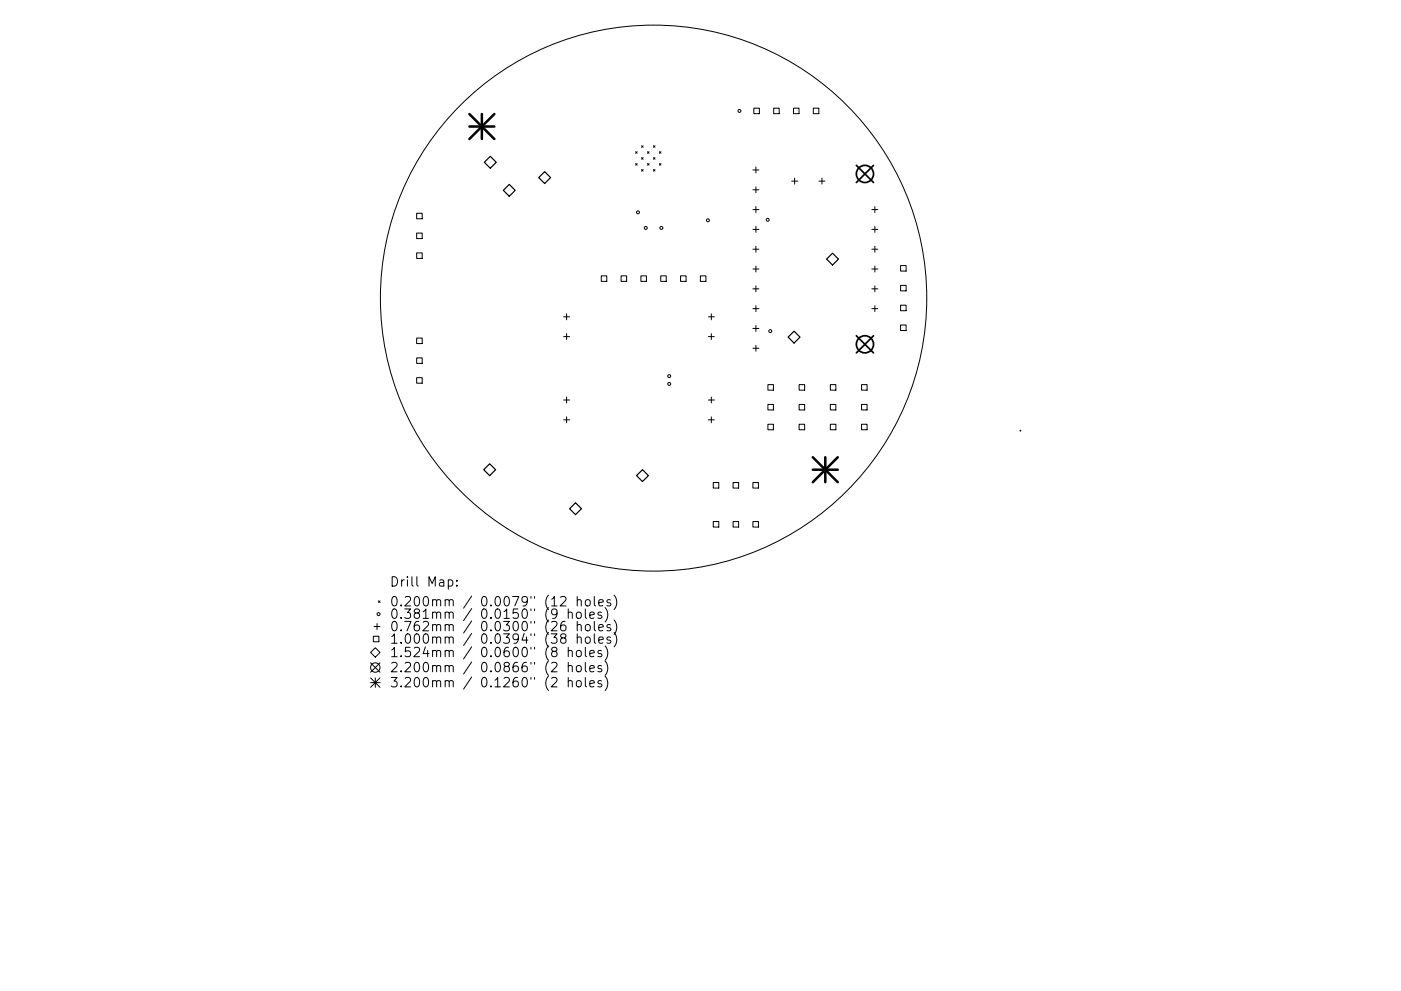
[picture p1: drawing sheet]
<svg xmlns="http://www.w3.org/2000/svg" width="297mm" height="210mm" viewBox="0 0 297 210" stroke-linecap="round" stroke-linejoin="round" font-family="sans-serif">
<defs><g id="words">
<g font-size="2.8">
<text x="82.6" y="124.5">Drill Map:</text>
<text x="82.6" y="128.7">0.200mm / 0.0079&quot; (12 holes)</text>
<text x="82.6" y="131.3">0.381mm / 0.0150&quot; (9 holes)</text>
<text x="82.6" y="133.9">0.762mm / 0.0300&quot; (26 holes)</text>
<text x="82.6" y="136.6">1.000mm / 0.0394&quot; (38 holes)</text>
<text x="82.6" y="139.4">1.524mm / 0.0600&quot; (8 holes)</text>
<text x="82.6" y="142.6">2.200mm / 0.0866&quot; (2 holes)</text>
<text x="82.6" y="145.8">3.200mm / 0.1260&quot; (2 holes)</text>
</g>
</g></defs>
<g fill="none" stroke="#000" stroke-width=".21">
<path d="M134.8 32.2l.3 .3M134.8 34.7l.3 .3M135.1 32.2l-.3 .3M135.1 34.7l-.3 .3M136 33.4l.4 .4M136 30.9l.4 .4M136 36l.4 .3M136.4 30.9l-.4 .4M136.4 33.4l-.4 .4M136.4 36l-.4 .3M137.3 34.7l.3 .3M137.3 32.2l.3 .3"/>
<path d="M137.6 32.2l-.3 .3M137.6 34.7l-.3 .3M138.5 36l.4 .3M138.5 33.4l.4 .4M138.5 30.9l.4 .4M138.9 30.9l-.4 .4M138.9 33.4l-.4 .4M138.9 36l-.4 .3M139.8 34.7l.3 .3M139.8 32.2l.3 .3M140.1 32.2l-.3 .3M140.1 34.7l-.3 .3"/>
<path d="M159.6 36.1h1.3M159.8 22.9h1.2v1.2h-1.2zM160.3 35.4v1.3M160.3 39.6v1.3M164 22.9h1.2v1.2h-1.2zM167.8 38.4h1.3M168.2 22.9h1.2v1.2h-1.2zM168.5 37.8v1.3M172.4 22.9h1.2v1.2h-1.2zM173.6 38.4h1.3M174.3 37.8v1.3M88.3 45.2h1.2v1.2h-1.2z"/>
<path d="M88.3 49.5h1.2v1.1h-1.2zM88.3 53.7h1.2v1.1h-1.2zM127.5 58.5h1.1v1.2h-1.1zM131.7 58.5h1.2v1.2h-1.2zM135.9 58.5h1.2v1.2h-1.2zM140.1 58.5h1.2v1.2h-1.2zM144.3 58.5h1.2v1.2h-1.2zM148.5 58.5h1.2v1.2h-1.2zM159.6 40.3h1.3M159.6 44.5h1.3M159.6 48.7h1.3M159.6 52.9h1.3"/>
<path d="M159.6 57.1h1.3M160.3 43.8v1.3M160.3 48v1.3M160.3 52.2v1.3M160.3 56.4v1.3M184.9 44.5h1.2M184.9 48.7h1.2M184.9 52.9h1.2M184.9 57.1h1.2M185.5 43.8v1.3M185.5 48v1.3M185.5 52.2v1.3"/>
<path d="M185.5 56.4v1.3M190.9 56.3h1.2v1.2h-1.2zM88.3 71.7h1.2v1.2h-1.2zM88.3 75.9h1.2v1.2h-1.2zM119.5 67.2h1.3M119.5 71.4h1.3M120.1 66.6v1.2M120.1 70.8v1.2M150.2 67.2h1.2M150.2 71.4h1.2M150.8 66.6v1.2M150.8 70.8v1.2"/>
<path d="M159.6 61.3h1.3M159.6 65.5h1.3M159.6 69.7h1.3M159.6 73.9h1.3M160.3 60.7v1.2M160.3 64.9v1.2M160.3 69.1v1.2M160.3 73.3v1.2M184.9 61.3h1.2M184.9 65.5h1.2M185.5 60.7v1.2M185.5 64.9v1.2"/>
<path d="M190.9 60.5h1.2v1.2h-1.2zM190.9 64.8h1.2v1.1h-1.2zM190.9 69h1.2v1.1h-1.2zM88.3 80.1h1.2v1.2h-1.2zM119.5 84.9h1.3M119.5 89.1h1.3M120.1 84.2v1.3M120.1 88.4v1.3M150.2 84.9h1.2M150.2 89.1h1.2M150.8 84.2v1.3M150.8 88.4v1.3"/>
<path d="M162.8 81.6h1.2v1.2h-1.2zM162.8 85.8h1.2v1.2h-1.2zM162.8 90h1.2v1.2h-1.2zM169.4 81.6h1.2v1.2h-1.2zM169.4 85.8h1.2v1.2h-1.2zM169.4 90h1.2v1.2h-1.2zM176 81.6h1.2v1.2h-1.2zM176 85.8h1.2v1.2h-1.2zM176 90h1.2v1.2h-1.2zM182.7 81.6h1.1v1.2h-1.1zM182.7 85.8h1.1v1.2h-1.1zM182.7 90h1.1v1.2h-1.1z"/>
<path d="M151.2 102.4h1.2v1.2h-1.2zM151.2 110.7h1.2v1.1h-1.2zM155.4 102.4h1.2v1.2h-1.2zM155.4 110.7h1.2v1.1h-1.2zM159.6 102.4h1.2v1.2h-1.2zM159.6 110.7h1.2v1.1h-1.2zM78.6 138.4l1-1 1 1-1 1zM79.2 135h1.1v1.2h-1.1zM79.3 132.9h1.3M79.9 132.3v1.3M80.2 127.5l.4 .3M80.6 127.5l-.4 .3"/>
<path d="M95.1 123.1l.5-.1 .4 .4v.6l-.2 .3h-.7M96.9 124.2v.2M96.9 123.1v.2M118.9 126.7l.2-.1 .7 .1a.54 .54 0 0 1 .1 .7l-1.1 1.2h1.2M119.2 135.3l-.3-.3 .1-.3 .2-.2 .6 .1 .2 .3-.1 .2-.8 .3-.2 .3v.4l.3 .4 .6-.1 .2-.3-.1-.6-.3-.2M119.8 131.8a.79 .79 0 0 0-.9 .9v.8l.2 .2 .5 .1 .3-.2 .1-.6-.2-.3-.6-.1-.3 .4M120.5 130.1a.5 .5 0 0 1 .8 0v1.1M120.5 138.2a.5 .5 0 0 1 .8 .1v1M120.5 129.2v2M120.5 137.3v2M122.3 130.1a.54 .54 0 0 1 .5-.2 .54 .54 0 0 1 .4 .3v.6a.54 .54 0 0 1-.5 .4 .54 .54 0 0 1-.5-.4zM122.3 138.2a.54 .54 0 0 1 .5-.2 .54 .54 0 0 1 .4 .4v.6a.54 .54 0 0 1-.5 .4 .54 .54 0 0 1-.5-.4z"/>
<path d="M122.4 127.4l.3-.2 .4 .1 .1 1.3M122.4 132.7a.5 .5 0 0 1 .8 .1v1M122.4 135.3a.5 .5 0 0 1 .8 .1v1.1M122.4 126.6v2M122.4 131.8v2M122.4 134.5v2M124.1 129.2v1.7l.3 .3M124.1 137.3v1.7l.3 .3M124.2 127.4l.3-.2a.54 .54 0 0 1 .6 .4v.8a.54 .54 0 0 1-.6 .2 .54 .54 0 0 1-.4-.4zM124.2 132.7a.54 .54 0 0 1 .5-.2 .54 .54 0 0 1 .4 .4v.7a.54 .54 0 0 1-.6 .2 .54 .54 0 0 1-.4-.3zM124.2 135.3a.54 .54 0 0 1 .5-.2 .54 .54 0 0 1 .4 .4v.8a.54 .54 0 0 1-.6 .2 .54 .54 0 0 1-.4-.4zM125.1 130.5l.9-.2-.1-.3-.6-.1-.2 .2v1h.8"/>
<path d="M125.1 138.7l.9-.2-.1-.4-.6-.1-.2 .3v.9h.8M126 126.6v1.7l.3 .3M126 131.8v1.8l.3 .2M126 134.5v1.7l.3 .3M127 127.9l.9-.2-.1-.4-.6-.1-.2 .3 .1 1h.7M127 133.2l.9-.2-.1-.4-.6-.1-.2 .3 .1 .9h.7M127 135.8l.9-.2-.1-.4-.6-.1-.2 .3 .1 1h.7M127.5 130l-.4-.1-.3 .2 .1 .3 .6 .2v.5h-.7M127.5 138.1l-.4-.1-.3 .3 .1 .3 .6 .2v.4h-.7M128.3 128.9a2.29 2.29 0 0 1 0 3.1M128.3 137a2.29 2.29 0 0 1 0 3.1M129.4 127.3l-.4-.1-.3 .3 .1 .3 .6 .2v.5h-.7"/>
<path d="M129.4 132.6l-.4-.1-.3 .3 .1 .3 .6 .2v.4h-.7M129.4 135.2l-.4-.1-.3 .3 .1 .3 .6 .2v.5h-.7M130.2 126.3a2.29 2.29 0 0 1 0 3M130.2 131.6a2.29 2.29 0 0 1 0 3M130.2 134.2a2.29 2.29 0 0 1 0 3M78.6 140.6l2 2M78.6 143.8l2 2M78.6 144.8h2M79.6 143.8v2M80.6 140.6l-2 2M80.6 143.8l-2 2M120.5 141.4l.3-.2 .4 .1 .1 1.2"/>
<path d="M120.5 144.6a.5 .5 0 0 1 .8 .1v1M120.5 140.5v2M120.5 143.7v2M122.3 141.4l.3-.2 .5 .1 .1 .3v.6a.54 .54 0 0 1-.5 .4 .54 .54 0 0 1-.5-.4zM122.4 144.5l.2-.1a.54 .54 0 0 1 .6 .4v.6l-.1 .2a.54 .54 0 0 1-.9-.2v-.6zM124.1 140.5v1.7l.3 .3M124.1 143.7v1.7l.3 .3M125.1 141.9l.9-.2-.1-.4-.6-.1-.2 .3v.9h.8M125.1 145.1l.9-.2-.1-.4-.6-.1-.2 .3v.9h.8M127.5 141.3l-.4-.1-.3 .3 .1 .3 .6 .2v.4h-.7M127.5 144.5l-.4-.1-.3 .3 .1 .3 .6 .2v.4h-.7M128.3 140.2a2.29 2.29 0 0 1 0 3.1"/>
<path d="M128.3 143.4a2.29 2.29 0 0 1 0 3.1"/>
<circle cx="156.8" cy="23.5" r=".32"/>
<circle cx="135.3" cy="45" r=".32"/>
<circle cx="136.9" cy="48.4" r=".32"/>
<circle cx="140.2" cy="48.4" r=".32"/>
<circle cx="150.1" cy="46.7" r=".32"/>
<circle cx="162.8" cy="46.6" r=".32"/>
<circle cx="138.6" cy="63.3" r="57.9"/>
<circle cx="141.9" cy="79.8" r=".32"/>
<circle cx="163.3" cy="70.3" r=".32"/>
<circle cx="141.9" cy="81.5" r=".32"/>
<circle cx="80.3" cy="130.3" r=".32"/>
<circle cx="79.6" cy="141.6" r="1"/>
</g>
<circle cx="216.3" cy="91.4" r=".08" fill="#000" stroke="#000" stroke-width=".21"/>
<path d="M104 33.2l1.2 1.2-1.2 1.3-1.3-1.3zM115.5 36.4l1.2 1.3-1.2 1.2-1.3-1.2zM106.7 40.4l1.3-1.3 1.2 1.3-1.2 1.2zM175.2 55l1.3-1.3 1.3 1.3-1.3 1.2zM168.4 70.3l1.2 1.2-1.2 1.3-1.3-1.3zM102.6 99.7l1.2-1.3 1.3 1.3-1.3 1.2zM136.2 99.6l1.3 1.3-1.3 1.3-1.2-1.3zM120.8 107.9l1.2-1.2 1.3 1.2-1.3 1.3z" fill="none" stroke="#000" stroke-width=".25"/>
<g fill="none" stroke="#000" stroke-width=".36">
<path d="M181.6 35.1l3.6 3.6M185.2 35.1l-3.6 3.6M181.6 71.2l3.6 3.7M185.2 71.2l-3.6 3.7"/>
<circle cx="183.4" cy="36.9" r="1.82"/>
<circle cx="183.4" cy="73.1" r="1.82"/>
</g>
<path d="M99.5 24.2l5.3 5.3M99.5 26.8h5.3M102.2 24.2v5.3M104.8 24.2l-5.3 5.3M172.3 97l5.3 5.3M172.3 99.7h5.3M175 97v5.3M177.6 97l-5.3 5.3" fill="none" stroke="#000" stroke-width=".53"/>
<use href="#words"/>
</svg>
